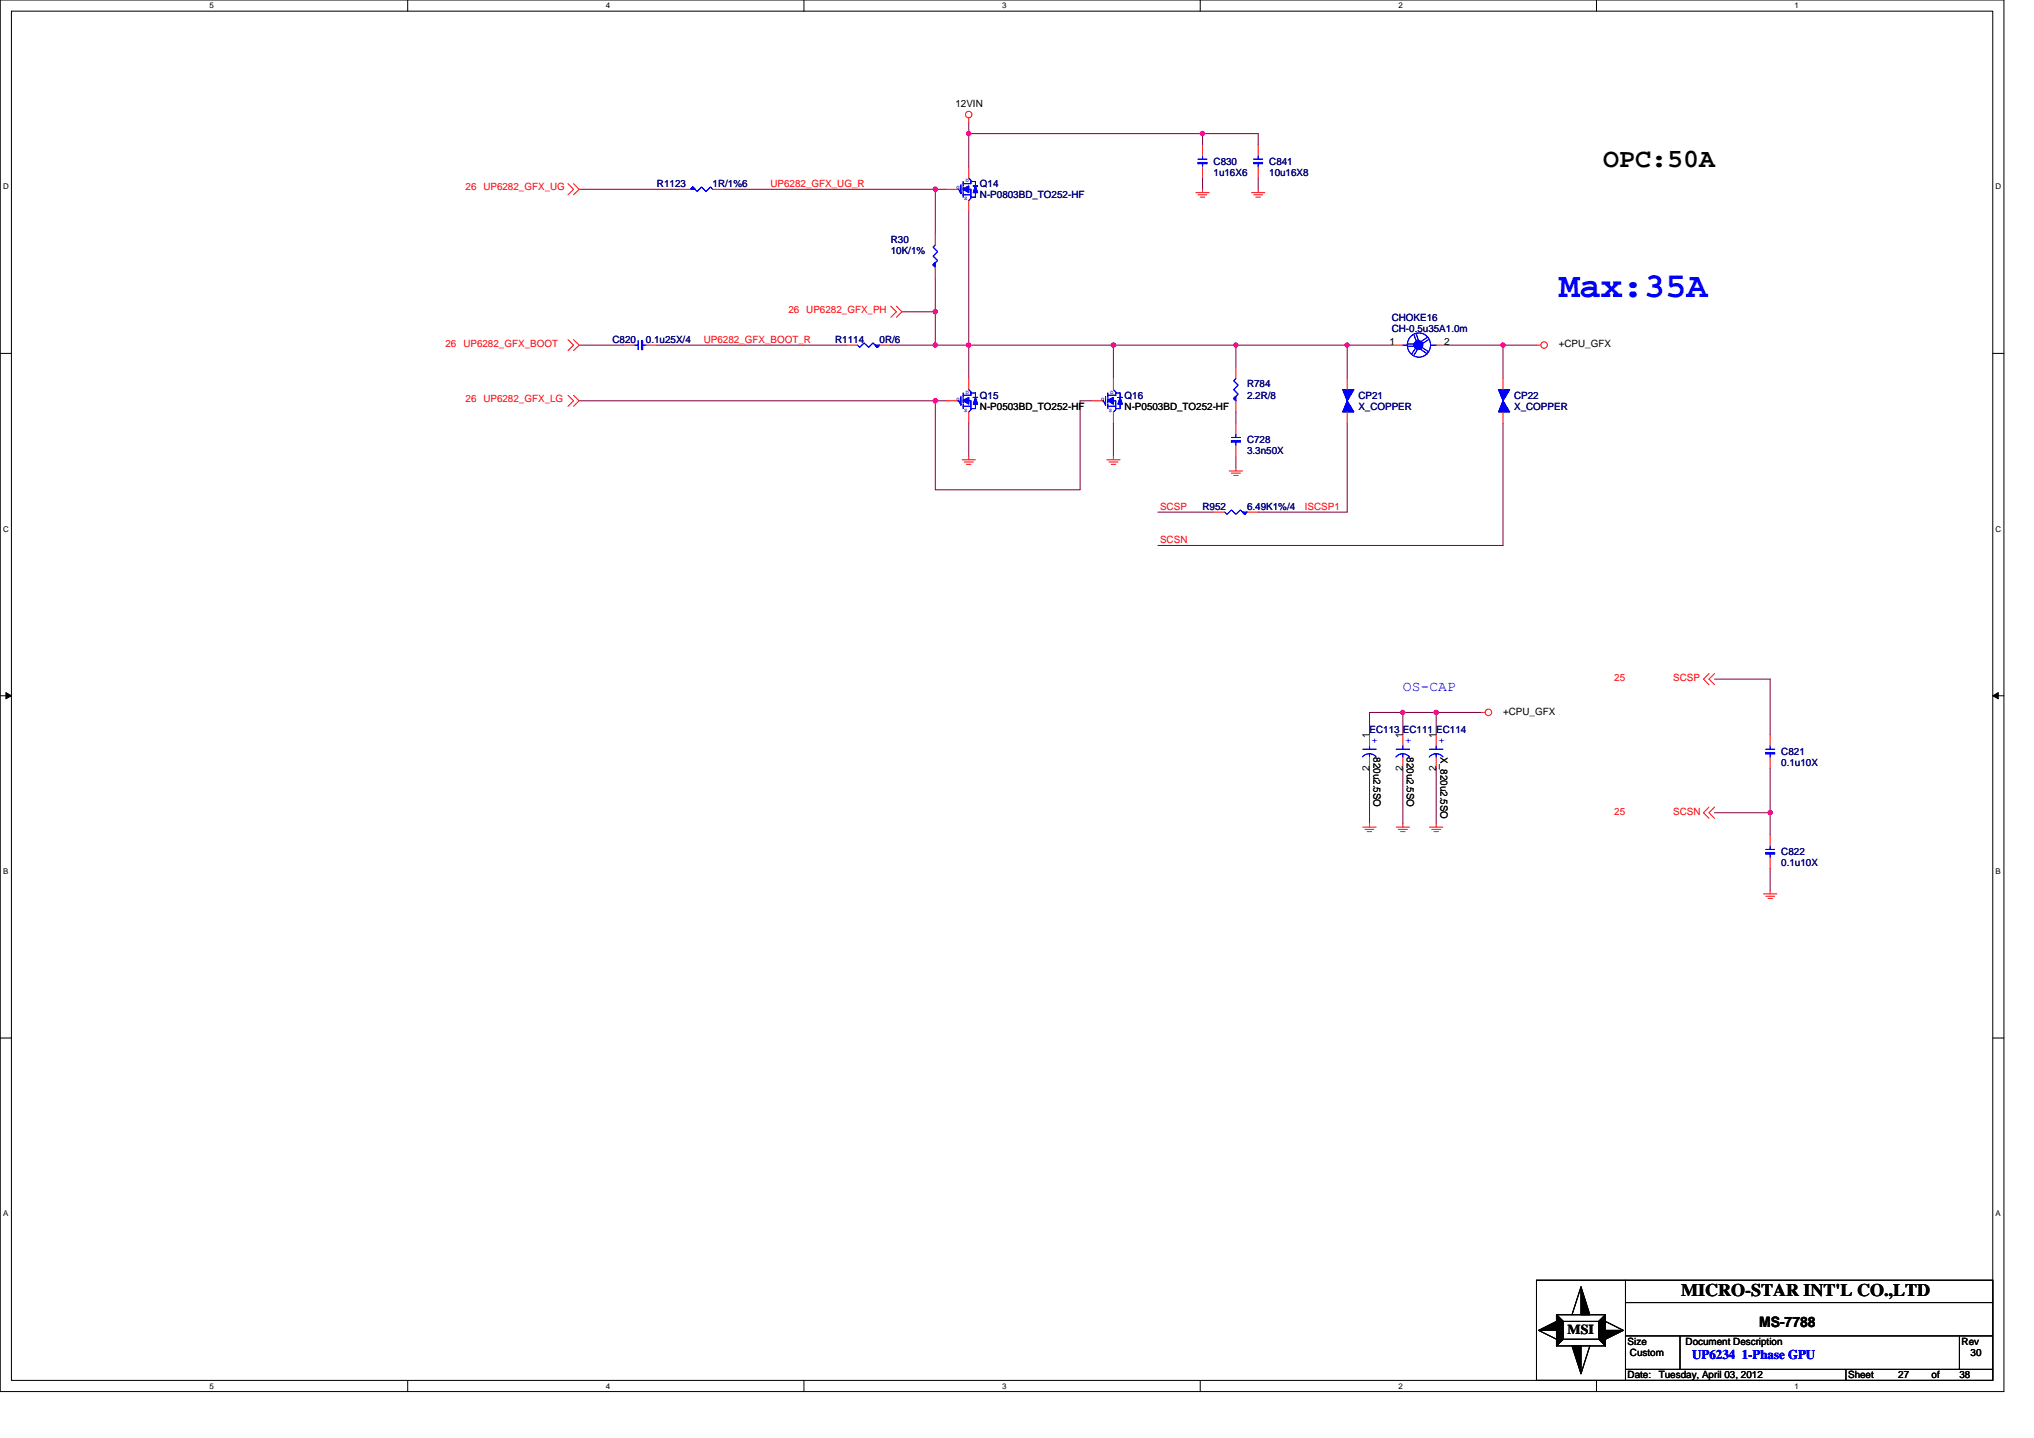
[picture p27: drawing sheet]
<svg xmlns="http://www.w3.org/2000/svg" width="297mm" height="210mm" viewBox="0 0 297 210" stroke-linecap="round" stroke-linejoin="round" font-family="sans-serif">
<defs><g id="words">
<text font-size="5.2" fill="#00f" x="227.6" y="43.4">Max:35A</text>
<text font-size="3.9" x="234.1" y="24.4">OPC:50A</text>
<text font-size="2.6" x="245.5" y="189.3">MICRO-STAR INT'L CO.,LTD</text>
<text font-size="2.1" fill="#00f" x="204.9" y="100.8">OS-CAP</text>
<text font-size="2.1" x="256.9" y="193.8">MS-7788</text>
<text font-size="2" x="228.9" y="194.8">MSI</text>
<text font-size="1.9" fill="#00f" x="247.1" y="198.5">UP6234 1-Phase GPU</text>
<g font-size="1.5">
<text x="139.5" y="15.6">12VIN</text>
<text x="202.9" y="50.4">1</text>
<text x="210.9" y="50.4">2</text>
<text x="227.6" y="50.7">+CPU_GFX</text>
<text x="143.1" y="59.8">N-P0503BD_TO252-HF</text>
<text x="164.2" y="59.8">N-P0503BD_TO252-HF</text>
<text x="200" y="107.8" transform="rotate(-90 200 107.8)">1</text>
<text x="204.8" y="107.8" transform="rotate(-90 204.8 107.8)">1</text>
<text x="209.7" y="107.8" transform="rotate(-90 209.7 107.8)">1</text>
<text x="219.5" y="104.4">+CPU_GFX</text>
<text x="200" y="112.5" transform="rotate(-90 200 112.5)">2</text>
<text x="200.6" y="110.6" transform="rotate(90 200.6 110.6)">820u2.5SO</text>
<text x="204.8" y="112.5" transform="rotate(-90 204.8 112.5)">2</text>
<text x="205.5" y="110.6" transform="rotate(90 205.5 110.6)">820u2.5SO</text>
<text x="209.7" y="112.5" transform="rotate(-90 209.7 112.5)">2</text>
<text x="210.4" y="110.6" transform="rotate(90 210.4 110.6)">X_820u2.5SO</text>
<text x="237.7" y="196.4">Size</text>
<text x="246.2" y="196.4">Document Description</text>
<text x="286.5" y="196.4">Rev</text>
<text x="237.7" y="201.3">Date:</text>
<text x="238" y="198">Custom</text>
<text x="242.2" y="201.3">Tuesday, April 03, 2012</text>
<text x="269.9" y="201.3">Sheet</text>
<text x="277.2" y="201.3">27</text>
<text x="282.1" y="201.3">of</text>
<text x="286.1" y="201.3">38</text>
<text x="287.8" y="198">30</text>
</g>
<g font-size="1.5" fill="#f00">
<text x="68" y="27.8">26 UP6282_GFX_UG</text>
<text x="112.5" y="27.3">UP6282_GFX_UG_R</text>
<text x="115.1" y="45.7">26 UP6282_GFX_PH</text>
<text x="65.1" y="50.7">26 UP6282_GFX_BOOT</text>
<text x="102.8" y="50.1">UP6282_GFX_BOOT_R</text>
<text x="68" y="58.7">26 UP6282_GFX_LG</text>
<text x="169.4" y="74.5">SCSP</text>
<text x="190.6" y="74.5">ISCSP1</text>
<text x="169.4" y="79.3">SCSN</text>
<text x="235.8" y="99.5">25</text>
<text x="244.4" y="99.5">SCSP</text>
<text x="235.8" y="119">25</text>
<text x="244.4" y="119">SCSN</text>
</g>
<g font-size="1.5" fill="#000080">
<text x="95.9" y="27.3">R1123</text>
<text x="104.1" y="27.3">1R/1%6</text>
<text x="143.1" y="27.3">Q14</text>
<text x="143.1" y="29">N-P0803BD_TO252-HF</text>
<text x="177.2" y="24.1">C830</text>
<text x="177.2" y="25.7">1u16X6</text>
<text x="185.4" y="24.1">C841</text>
<text x="185.4" y="25.7">10u16X8</text>
<text x="130.1" y="35.5">R30</text>
<text x="130.1" y="37.1">10K/1%</text>
<text x="203.2" y="46.8">CHOKE16</text>
<text x="89.4" y="50.1">C820</text>
<text x="94.3" y="50.1">0.1u25X/4</text>
<text x="122" y="50.1">R1114</text>
<text x="128.5" y="50.1">0R/6</text>
<text x="203.2" y="48.4">CH-0.5u35A1.0m</text>
<text x="143.1" y="58.2">Q15</text>
<text x="164.2" y="58.2">Q16</text>
<text x="182.1" y="56.6">R784</text>
<text x="182.1" y="58.2">2.2R/8</text>
<text x="198.4" y="58.2">CP21</text>
<text x="198.4" y="59.8">X_COPPER</text>
<text x="221.1" y="58.2">CP22</text>
<text x="221.1" y="59.8">X_COPPER</text>
<text x="182.1" y="64.7">C728</text>
<text x="182.1" y="66.3">3.3n50X</text>
<text x="175.6" y="74.5">R952</text>
<text x="182.1" y="74.5">6.49K1%/4</text>
<text x="200" y="107">EC113</text>
<text x="204.9" y="107">EC111</text>
<text x="209.7" y="107">EC114</text>
<text x="260.1" y="110.2">C821</text>
<text x="260.1" y="111.9">0.1u10X</text>
<text x="260.1" y="124.9">C822</text>
<text x="260.1" y="126.5">0.1u10X</text>
</g>
<g font-size="1.5" fill="#00f">
<text x="200.4" y="107.8" transform="rotate(90 200.4 107.8)">+</text>
<text x="205.2" y="107.8" transform="rotate(90 205.2 107.8)">+</text>
<text x="210.1" y="107.8" transform="rotate(90 210.1 107.8)">+</text>
</g>
<g font-size="1.2">
<text x="30.6" y="1.2">5</text>
<text x="88.5" y="1.2">4</text>
<text x="146.3" y="1.2">3</text>
<text x="204.2" y="1.2">2</text>
<text x="262.1" y="1.2">1</text>
<text x=".5" y="27.6">D</text>
<text x="291.4" y="27.6">D</text>
<text x=".5" y="77.6">C</text>
<text x="291.4" y="77.6">C</text>
<text x=".5" y="127.6">B</text>
<text x="291.4" y="127.6">B</text>
<text x=".5" y="177.6">A</text>
<text x="291.4" y="177.6">A</text>
<text x="30.6" y="202.8">5</text>
<text x="88.5" y="202.8">4</text>
<text x="146.3" y="202.8">3</text>
<text x="204.2" y="202.8">2</text>
<text x="262.1" y="202.8">1</text>
</g>
<g font-size=".8" fill="#00f">
<text x="139.7" y="27.6">G</text>
<text x="140.8" y="29.3">S</text>
<text x="141" y="26.6">D</text>
<text x="139.7" y="58.5">G</text>
<text x="141" y="57.5">D</text>
<text x="160.8" y="58.5">G</text>
<text x="162.1" y="57.5">D</text>
<text x="140.8" y="60.1">S</text>
<text x="161.9" y="60.1">S</text>
</g>
</g></defs>
<path d="M0 0h292.6v203.2h-292.6zM1.7 1.6h289.3v200h-289.3z" fill="none" stroke="#000" stroke-width=".15"/>
<g fill="#fff">
<path d="M30.6 .2h.6v1.3h-.6z"/>
<path d="M30.6 201.8h.6v1.3h-.6z"/>
</g>
<path d="M59.5 0v1.6M59.5 201.6v1.6" fill="none" stroke="#000" stroke-width=".15"/>
<g fill="#fff">
<path d="M88.5 .2h.6v1.3h-.6z"/>
<path d="M88.5 201.8h.6v1.3h-.6z"/>
</g>
<path d="M117.4 0v1.6M117.4 201.6v1.6" fill="none" stroke="#000" stroke-width=".15"/>
<g fill="#fff">
<path d="M146.3 .2h.7v1.3h-.7z"/>
<path d="M146.3 201.8h.7v1.3h-.7z"/>
</g>
<path d="M175.3 0v1.6M175.3 201.6v1.6" fill="none" stroke="#000" stroke-width=".15"/>
<g fill="#fff">
<path d="M204.2 .2h.6v1.3h-.6z"/>
<path d="M204.2 201.8h.6v1.3h-.6z"/>
</g>
<path d="M233.1 0v1.6M233.1 201.6v1.6" fill="none" stroke="#000" stroke-width=".15"/>
<g fill="#fff">
<path d="M262.1 .2h.6v1.3h-.6z"/>
<path d="M262.1 201.8h.6v1.3h-.6z"/>
<path d="M.5 26.6h.8v1.3h-.8z"/>
<path d="M291.4 26.6h.9v1.3h-.9z"/>
<path d="M.5 76.6h.8v1.3h-.8z"/>
<path d="M291.4 76.6h.9v1.3h-.9z"/>
</g>
<path d="M0 51.6h1.7M291 51.6h1.6" fill="none" stroke="#000" stroke-width=".15"/>
<g fill="#fff">
<path d="M.5 126.6h.7v1.3h-.7z"/>
<path d="M291.4 126.6h.8v1.3h-.8z"/>
</g>
<path d="M0 101.6h1.7M291 101.6h1.6" fill="none" stroke="#000" stroke-width=".15"/>
<path d="M.9 101.1l.8 .5-.8 .4zM291 101.6l.8-.5v.9z" fill="#000" stroke="#000" stroke-width=".15"/>
<g fill="#fff">
<path d="M.5 176.6h.7v1.2h-.7z"/>
<path d="M291.4 176.6h.8v1.2h-.8z"/>
</g>
<g fill="none" stroke="#000" stroke-width=".15">
<path d="M0 151.6h1.7M291 151.6h1.6M224.4 186.9h66.6v14.7h-66.6zM224.7 194.3l2.6 1.3M227.3 192h7.2v4.5h-7.2zM227.3 192l1 1M228.3 193h5.2v2.6h-5.2zM228.3 195.6l-1 .9M230.9 187.9l-1.3 4.1M232.2 196.5l-1.3 4.1M233.5 195.6l1 .9M234.5 192l-1 1"/>
<path d="M234.5 193l2.6 1.3M237.4 190.2h53.6M237.4 186.9v14.7M237.4 200h53.6M237.4 195.1h53.6M245.3 195.1v4.9M269.6 200v1.6M286.1 195.1v4.9"/>
</g>
<g fill="none" stroke="#800040" stroke-width=".15">
<path d="M141.5 19.5h34.1M141.5 17.9v1.6M141.5 19.5v4.9M175.6 19.5v1.6M175.6 19.5h8.1v1.6M84.6 27.6h14.6M105.7 27.6h30.9v6.5M136.6 27.6h1.6M141.5 30.9v19.5M175.6 26v1.6M183.7 26v1.6M84.6 50.4h6.5"/>
<path d="M84.6 58.5h52M95.9 50.4h27.7M130.1 50.4h6.5M131.7 45.5h4.9M136.6 58.5h1.6M136.6 45.5v4.9M136.6 40.6v4.9M136.6 50.4h4.9M141.5 50.4v4.9M141.5 50.4h21.1M159.4 58.5h-1.7v13h-21.1v-13M162.6 50.4h17.9"/>
<path d="M162.6 50.4v4.9M180.5 50.4h16.2M180.5 50.4v3.3M196.7 50.4v4.9M196.7 50.4h6.5M211.4 50.4h8.1M219.5 50.4v4.9M219.5 50.4h4.9M141.5 61.8v4.9M162.6 61.8v4.9M169.1 74.8h8.1M180.5 60.2v1.6"/>
<path d="M180.5 66.7v1.6M196.7 61.8v13h-13M219.5 61.8v17.9h-50.4M250.4 99.2h8.1v8.1M200 107.3v-3.3h4.9v3.3M200 112.2v8.1M204.9 112.2v8.1M204.9 104h4.8M209.7 104h6.6M209.7 104v3.3M209.7 112.2v8.1M250.4 118.7h8.1"/>
<path d="M258.5 118.7v3.2M258.5 112.2v6.5M258.5 126.8v3.2"/>
</g>
<g fill="#f0f" stroke="#f0f" stroke-width=".15">
<circle cx="136.6" cy="45.5" r=".32"/>
<circle cx="219.5" cy="50.4" r=".31"/>
<circle cx="136.6" cy="58.5" r=".31"/>
<circle cx="162.6" cy="50.4" r=".31"/>
<circle cx="180.5" cy="50.4" r=".31"/>
<circle cx="209.7" cy="104" r=".32"/>
<circle cx="204.8" cy="104" r=".32"/>
<circle cx="258.5" cy="118.7" r=".32"/>
<circle cx="141.5" cy="50.4" r=".31"/>
<circle cx="175.6" cy="19.5" r=".32"/>
<circle cx="141.5" cy="19.5" r=".32"/>
<circle cx="136.6" cy="50.4" r=".31"/>
<circle cx="136.6" cy="27.6" r=".32"/>
<circle cx="196.7" cy="50.4" r=".31"/>
</g>
<g fill="none" stroke="#f00" stroke-width=".15">
<path d="M141.5 17.2v.7M82.9 26.8l.9 .8-.9 .8M83.8 26.8l.8 .8-.8 .8M99.2 27.6h1.6M104.1 27.6h1.6M136.6 34.1v1.7M136.6 39v1.6M138.2 27.6h1.6M141.5 24.4v1.6M141.5 29.3v1.6M174.6 28.1h2M175 28.4h1.3"/>
<path d="M175.3 28.8h.6M175.6 21.1v1.7M175.6 24.4v1.6M175.6 27.6v.5M182.8 28.1h1.9M183.1 28.4h1.3M183.4 28.8h.7M183.7 27.6v.5M183.7 21.1v1.7M183.7 24.4v1.6M82.9 49.6l.9 .8-.9 .8M82.9 57.7l.9 .8-.9 .8"/>
<path d="M83.8 49.6l.8 .8-.8 .8M83.8 57.7l.8 .8-.8 .8M91.1 50.4h1.6M94.3 50.4h1.6M123.6 50.4h1.6M128.5 50.4h1.6M130.1 44.7l.8 .8-.8 .8M130.9 44.7l.8 .8-.8 .8M138.2 58.5h1.6M141.5 55.3v1.6M159.4 58.5h1.6M162.6 55.3v1.6"/>
<path d="M180.5 53.7v1.6M180.5 58.5v1.7M196.7 55.3v1.6M203.2 50.4h1.7M209.7 50.4h1.7M219.5 55.3v1.6M224.4 50.4h.6M140.5 67.1h1.9M140.8 67.5h1.3M141.1 67.8h.7M141.5 66.7v.4M141.5 60.2v1.6"/>
<path d="M161.6 67.1h2M161.9 67.5h1.4M162.3 67.8h.6M162.6 66.7v.4M162.6 60.2v1.6M177.2 74.8h1.7M179.5 68.8h2M179.8 69.1h1.3M180.2 69.4h.6M180.5 68.3v.5M180.5 61.8v1.6M180.5 65v1.7"/>
<path d="M182.1 74.8h1.6M196.7 60.2v1.6M219.5 60.2v1.6M249.6 98.4l-.8 .8 .8 .8M250.4 98.4l-.8 .8 .8 .8M200 107.3v1.6M200 110.6v1.6M204.9 107.3v1.6M204.9 110.6v1.6M209.7 107.3v1.6M209.7 110.6v1.6M216.3 104h.6"/>
<path d="M249.6 117.9l-.8 .8 .8 .8M250.4 117.9l-.8 .8 .8 .8M258.5 107.3v1.6M258.5 110.6v1.6M199 120.8h2M199.3 121.1h1.3M199.7 121.4h.6M200 120.3v.5M203.9 120.8h1.9M204.2 121.1h1.3M204.6 121.4h.6M204.9 120.3v.5"/>
<path d="M208.8 120.8h1.9M209.1 121.1h1.3M209.4 121.4h.7M209.7 120.3v.5M257.5 130.5h2M257.9 130.9h1.3M258.2 131.2h.6M258.5 130v.5M258.5 121.9v1.6M258.5 125.2v1.6"/>
<circle cx="141.5" cy="16.7" r=".48"/>
<circle cx="225.5" cy="50.4" r=".48"/>
<circle cx="217.4" cy="104" r=".48"/>
</g>
<g fill="#000" stroke="#000" stroke-width=".15">
<path d="M224.7 194.3l2.6-1.3v1.3zM230.9 187.9l1.3 4.1h-1.3zM234.5 194.3h2.6l-2.6 1.3zM229.6 196.5h1.3v4.1z"/>
<path d="M227.3 192l1 1v2.6l-1 .9z" fill-rule="evenodd"/>
<path d="M227.3 192l1 1v2.6l-1 .9z" fill-rule="evenodd"/>
<path d="M227.3 192l1 1v2.6l-1 .9z" fill-rule="evenodd"/>
<path d="M234.5 192v4.5l-1-.9v-2.6z" fill-rule="evenodd"/>
<path d="M234.5 192v4.5l-1-.9v-2.6z" fill-rule="evenodd"/>
<path d="M234.5 192v4.5l-1-.9v-2.6z" fill-rule="evenodd"/>
</g>
<g fill="none" stroke="#00f" stroke-width=".15">
<path d="M100.8 27.6l.4-.3 .6 .7 .7-.7 .6 .7 .7-.7 .3 .3M136.6 35.8l-.3 .3 .6 .6-.6 .7 .6 .6-.6 .7 .3 .3M140.3 27v1.3l-.3-.7h-.2M140.6 28.4h1.2M140.6 26.5v.7M140.6 28.1v.7M140.6 27.3v.7M141.5 26l.3 .3v.5h-1.2M141.5 27.6h.3v1.3l-.3 .4M141.8 26.5h.6v2.3h-.6M142.1 27.2h.7zM175 23.2h1.3"/>
<path d="M175 23.7h1.3v.2h-1.3zM175.6 23.9v.5M175.6 22.8v.4M183.1 23.2h1.3M183.1 23.7h1.3v.2h-1.3zM183.7 23.9v.5M183.7 22.8v.4M92.7 50.4h.5M93.2 49.7v1.4M93.7 49.7h.1v1.4h-.1zM93.8 50.4h.5M125.2 50.4l.3 .3 .7-.6 .6 .6 .7-.6 .6 .6 .4-.3"/>
<path d="M140.3 57.9v1.3l-.3-.7h-.2M140.6 59.3h1.2M140.6 57.4v.6M140.6 59v.7M140.6 58.2v.6M141.5 56.9l.3 .3v.5h-1.2M141.5 58.5h.3v1.3l-.3 .4M141.8 57.4h.6v2.3h-.6M142.1 58h.7zM161.5 57.9v1.3l-.4-.7h-.1M161.8 59.3h1.1M161.8 57.4v.6"/>
<path d="M161.8 59v.7M161.8 58.2v.6M162.6 56.9l.3 .3v.5h-1.1M162.6 58.5h.3v1.3l-.3 .4M162.9 57.4h.7v2.3h-.7M163.3 58h.6zM180.5 55.3l-.3 .3 .6 .6-.6 .7 .6 .7-.6 .6 .3 .3M204.9 50.4h.6M205.5 50.2h1M205.5 50.6h1M206 49.1a1.72 1.72 0 0 1 2.4 .1 1.72 1.72 0 0 1 0 2.4 1.72 1.72 0 0 1-2.4 0 1.84 1.84 0 0 1 0-2.5zM206.5 48.9l.3 .8"/>
<path d="M206.8 50.7l-.6 1M206.8 48.8l.4 .9M207 51.1l-.5 .8M207.3 50.9l1.1 .8M207.6 50.7l1 .7M208.4 49.3l-.9 .6M208.6 49.6l-1 .6M208.9 50.4h.8M178.9 74.8l.3 .3 .6-.6 .7 .6 .6-.6 .7 .6 .3-.3M179.8 64.4h1.3v.1h-1.3zM179.8 63.9h1.3M180.5 64.5v.5"/>
<path d="M180.5 63.4v.5M199 110.5a1.26 1.26 0 0 1 1-.4 1.31 1.31 0 0 1 1 .4M199 109.4h2M200 110.1v.5M200 108.9v.5M203.9 110.5a1.3 1.3 0 0 1 1.9 0M203.9 109.4h1.9M204.9 110.1v.5M204.9 108.9v.5M208.8 109.4h1.9M209.7 110.1v.5M209.7 108.9v.5"/>
<path d="M210.7 110.5a1.22 1.22 0 0 0-1-.4 1.31 1.31 0 0 0-1 .4M257.9 109.9h1.3v.2h-1.3zM257.9 109.4h1.3M258.5 110.1v.5M258.5 108.9v.5M257.9 124.5h1.3v.2h-1.3zM257.9 124h1.3M258.5 124.7v.5M258.5 123.5v.5"/>
</g>
<g fill="#00f" stroke="#00f" stroke-width=".15">
<path d="M219.5 58.5l1 1.7h-1.7z"/>
<path d="M218.8 56.9h1.7l-1 1.6z"/>
<path d="M196.7 58.5l1 1.7h-1.6z"/>
<path d="M196.1 56.9h1.6l-1 1.6z"/>
<path d="M180.5 57.9v.6l-.3-.3z" fill-rule="evenodd"/>
<path d="M180.5 57.9v.6l-.3-.3z" fill-rule="evenodd"/>
<path d="M127.8 50.4h.7l-.4 .3z" fill-rule="evenodd"/>
<path d="M127.8 50.4h.7l-.4 .3z" fill-rule="evenodd"/>
<path d="M140.6 58.5l.9-.5v1z" fill-rule="evenodd"/>
<path d="M142.4 58l.4 1h-.7l.3-1h.4z" fill-rule="evenodd"/>
<path d="M140.6 58.5l.9-.5v1z" fill-rule="evenodd"/>
<path d="M142.4 58l.4 1h-.7l.3-1h.4z" fill-rule="evenodd"/>
<path d="M136.3 38.7l.3-.3v.6l-.3-.3 .3-.3z" fill-rule="evenodd"/>
<path d="M136.3 38.7l.3-.3v.6l-.3-.3 .3-.3z" fill-rule="evenodd"/>
<path d="M101.2 27.3l.3 .3h-.7l.4-.3 .3 .3z" fill-rule="evenodd"/>
<path d="M101.2 27.3l.3 .3h-.7l.4-.3 .3 .3z" fill-rule="evenodd"/>
<path d="M181.5 74.8h.6l-.3 .3z" fill-rule="evenodd"/>
<path d="M181.5 74.8h.6l-.3 .3z" fill-rule="evenodd"/>
<path d="M140.6 27.6l.9-.4v.9z" fill-rule="evenodd"/>
<path d="M142.4 27.2l.4 .9h-.7l.3-.9h.4z" fill-rule="evenodd"/>
<path d="M140.6 27.6l.9-.4v.9z" fill-rule="evenodd"/>
<path d="M142.4 27.2l.4 .9h-.7l.3-.9h.4z" fill-rule="evenodd"/>
<path d="M161.9 58.4l.7-.4v1l-.8-.5z" fill-rule="evenodd"/>
<path d="M163.6 58l.3 1h-.6l.3-1h.3z" fill-rule="evenodd"/>
<path d="M161.9 58.4l.7-.4v1l-.8-.5z" fill-rule="evenodd"/>
<path d="M163.6 58l.3 1h-.6l.3-1h.3z" fill-rule="evenodd"/>
<circle cx="207.1" cy="50.4" r=".64"/>
</g>
<use href="#words"/>
</svg>
